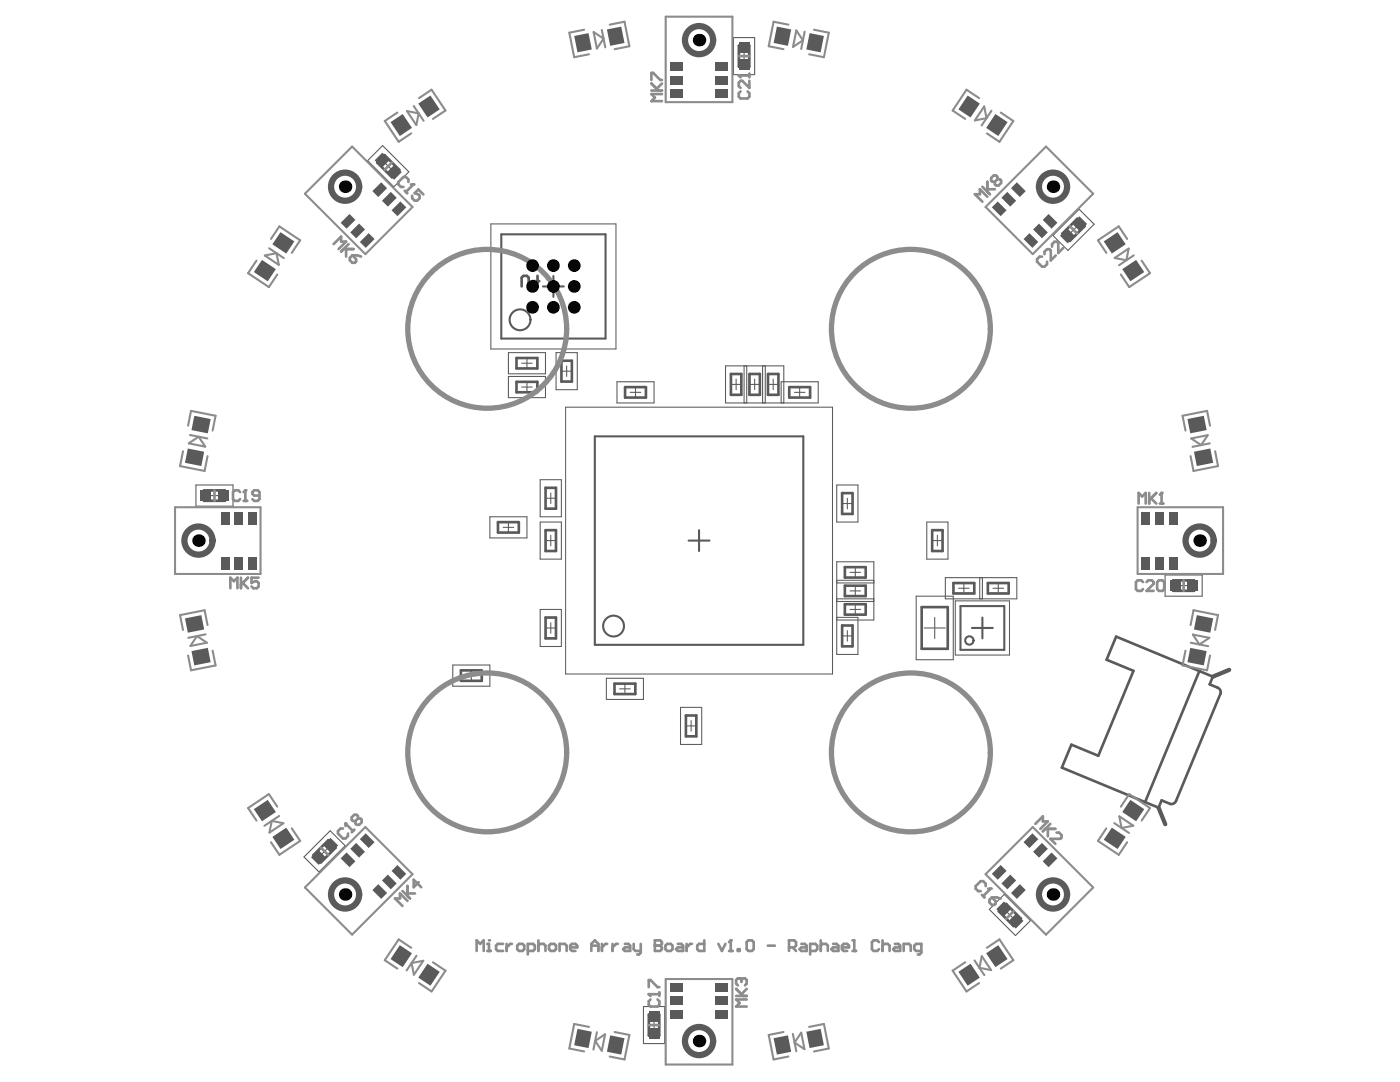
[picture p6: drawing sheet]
<svg xmlns="http://www.w3.org/2000/svg" width="279mm" height="216mm" viewBox="0 0 279 216" stroke-linecap="round" stroke-linejoin="round" font-family="sans-serif">
<g fill="none" stroke="#5a5a5a" stroke-width=".21">
<path d="M146.4 7.5h4.2v7.4h-4.2zM147.4 11.2h2.2M148.5 10.1v2.2M73.4 32l3-2.9 5.2 5.2-3 3zM76.7 32.4l1.5 1.5M78.2 32.4l-1.5 1.5M98 44.7h24.9v24.9h-24.9zM210.1 47l5.3-5.2 3 2.9-5.3 5.3zM213.5 45.1l1.5 1.5M215 45.1l-1.5 1.5M101.5 70.4h7.4v4.2h-7.4zM101.5 75.1h7.4v4.2h-7.4z"/>
<path d="M104.1 77.2h2.1M104.1 72.5h2.1M105.2 71.4v2.1M105.2 76.2v2.1M111 70.4h4.2v7.4h-4.2zM112 74.1h2.1M113.1 73v2.1M123.1 76.2h7.4v4.2h-7.4zM125.8 78.3h2.1M126.8 77.2v2.1M145.9 76.7h2.1M146.9 75.6v2.2"/>
<path d="M148.5 73v7.4M149 73v7.4M149.6 76.7h2.1M150.6 75.6v2.2M152.2 73v7.4M152.7 73v7.4M153.3 76.7h2.1M154.3 75.6v2.2M158.5 78.3h2.2M159.6 77.2v2.1M39.1 96.8h7.4v4.2h-7.4zM41.7 98.9h2.2"/>
<path d="M42.8 97.8v2.1M107.8 95.7h4.2v7.4h-4.2zM108.9 99.4h2.1M109.9 98.4v2.1M112.9 81.2h53.2v53.3h-53.2zM155.9 80.4v-4.2h7.4v4.2h-18.5v-7.4h11.6v7.4M167 96.8h4.2v7.4h-4.2zM169.1 99.4v2.1M97.8 103.1h7.4v4.2h-7.4zM100.4 105.2h2.1M101.5 104.2v2.1M107.8 104.2h4.2v7.4h-4.2z"/>
<path d="M108.9 107.9h2.1M109.9 106.8v2.1M167 119.5h7.4M167 116.3h7.4M167 115.8h7.4M168.1 100.5h2M169.6 114.2h2.1M169.6 117.9h2.1M170.7 113.2v2M170.7 116.9v2M182.8 119h7.4v12.6h-7.4zM185 104.2h4.2v7.4h-4.2z"/>
<path d="M186 107.9h2.1M187.1 106.8v2.1M188.7 115.3h14.2v4.2h-14.2zM190.6 119.9h10.9v10.8h-10.9zM191.3 117.4h2.1M192.4 116.3v2.1M195.5 115.3v4.2M196.1 115.3v4.2M198.2 117.4h2.1M199.2 116.3v2.1M232.5 114.7h7.4v4.3h-7.4zM235.2 116.9h2.1"/>
<path d="M236.2 115.8v2.1M90.4 132.7h7.4v4.2h-7.4zM93 134.8h2.1M94.1 133.8v2.1M107.8 121.6h4.2v7.4h-4.2zM108.9 125.3h2.1M109.9 124.2v2.2M121 135.3h7.4v4.3h-7.4zM123.7 137.5h2.1M124.7 136.4v2.1M167 123.2h4.2v7.4h-4.2v-18.5h7.4v11.6h-7.4M167 120h7.4"/>
<path d="M168 126.9h2.2M169.1 125.8v2.1M169.6 121.6h2.1M170.7 120.5v2.2M184.4 125.3h4.3M186.5 123.2v4.2M135.8 141.2h4.2v7.3h-4.2zM136.9 144.8h2.1M137.9 143.8v2.1M60.7 171l5.2-5.2 3 3-5.2 5.2zM64 169.1l1.5 1.5M65.5 169.1l-1.5 1.5"/>
<path d="M197.4 181.5l3-3 5.3 5.2-3 3zM200.8 181.8l1.5 1.5M202.3 181.8l-1.5 1.5M128.4 200.8h4.2v7.4h-4.2zM129.5 204.5h2.1M130.5 203.5v2.1"/>
</g>
<g fill="none" stroke="#5a5a5a" stroke-width=".53">
<path d="M147.5 9.1h2v4.2h-2zM75.3 32.4l1.4-1.4 3 2.9-1.5 1.5zM104.1 57.2v-1.8l.4-.4h.7l.3 .4v1.8M107.3 55v2.2l-1.1-1.1h1.4M212 46.6l3-2.9 1.5 1.4-3 3zM103.1 71.4h4.1v2.1h-4.1zM103.1 76.2h4.1v2.1h-4.1zM112 72h2.1v4.1h-2.1zM124.7 77.2h4.2v2.1h-4.2zM145.9 74.6h2.1v4.2h-2.1zM149.6 74.6h2v4.2h-2zM153.3 74.6h2v4.2h-2z"/>
<path d="M157.5 77.2h4.2v2.1h-4.2zM40.7 97.9h4.2v2h-4.2zM108.9 97.3h2.1v4.2h-2.1zM168.1 98.4h2v4.2h-2zM99.4 104.2h4.1v2.1h-4.1zM108.9 105.8h2.1v4.1h-2.1zM168.6 113.2h4.2v2h-4.2zM168.6 116.9h4.2v2h-4.2zM186 105.8h2.1v4.1h-2.1zM190.3 116.3h4.1v2.1h-4.1zM197.1 116.3h4.2v2.1h-4.2zM234.1 115.8h4.2v2.1h-4.2z"/>
<path d="M92 133.8h4.1v2.1h-4.1zM108.9 123.2h2.1v4.2h-2.1zM122.6 136.4h4.2v2.1h-4.2zM168.1 124.8h2v4.2h-2zM168.6 120.6h4.2v2h-4.2zM183.9 121.1h5.2v8.4h-5.2zM222.8 127l19.3 8-.7 1.6 1.6 .6a.99 .99 0 0 1 .6 1.2l-8.9 21.4a1 1 0 0 1-1.1 .6l-1.8-.7-.6 1.5-19.3-8 1.9-4.6 5.4 2.2 7-16.9-5.4-2.3zM239.4 133.9l-10.9 26.2M136.9 142.8h2.1v4.1h-2.1zM62.6 170.6l2.9-2.9 1.5 1.4-3 3zM199.3 181.8l1.5-1.4 2.9 2.9-1.4 1.5zM129.5 202.5h2.1v4.1h-2.1z"/>
</g>
<path d="M245.3 133.7l-3.2 1.3M231.2 161.2l1.4 3.3" fill="none" stroke="#5a5a5a" stroke-width=".85"/>
<g fill="none" stroke="#5a5a5a" stroke-width=".42">
<path d="M100 46.8h20.8v20.8h-20.8zM108.4 57.2h4.1M110.4 55.1v4.1M118.7 87.1h41.6v41.6h-41.6zM137.4 107.9h4.2M139.5 105.8v4.1M191.7 120.9h8.7v8.8h-8.7zM194 125.3h4.1M196.1 123.2v4.2"/>
<circle cx="103.8" cy="63.8" r="2.08"/>
<circle cx="122.5" cy="124.9" r="2.08"/>
<circle cx="193.5" cy="127.8" r=".83"/>
</g>
<g fill="none" stroke="#8c8c8c" stroke-width=".42">
<path d="M83.6 19.6l2.5-1.7 2.8 4.2-2.5 1.6M116.6 5.9l-3 .6 1 4.9 3-.6M118.5 6.4l1.9 1.3-1.3 2-.6-3.3M120.1 6l.7 3.4M121.7 4.9l2.9-.6 1 4.9-2.9 .6M132.9 3.3h13.3v17.1h-13.3zM157.3 4.9l-2.9-.6-1 4.9 3 .6M158.3 9.3l.6-3.2 1.3 1.9-1.9 1.4M160.6 6.3l-.7 3.5M162.4 5.9l3 .6-1 4.9-2.9-.6M195.4 19.6l-2.5-1.7-2.8 4.2 2.5 1.6M60.9 38.7l9.4-9.5 12 12.1-9.4 9.4z"/>
<path d="M79.3 22.5l-2.5 1.6 2.8 4.2 2.5-1.7M81.2 22.2l2.4 .4-.5 2.3zM82.6 21.2l1.9 2.9M194.6 24l1.8-2.8 .5 2.4-2.4 .4M197.9 22.1l-2 2.9M199.7 22.5l2.5 1.6-2.7 4.2-2.5-1.7M51.2 52l-1.7 2.5 4.2 2.8 1.6-2.5M52.9 51l2.3-.5 .4 2.3zM53.7 49.5l3 2M54.1 47.7l1.7-2.5 4.1 2.7-1.7 2.6M196.7 41.3l12.1-12.1 9.4 9.5-12.1 12zM224.9 47.7l-1.6-2.5-4.2 2.7 1.7 2.6"/>
<path d="M225.2 49.6l-2.7 1.9M225.3 49.6l-.5 2.3-2.3-.4M226.3 51l-3 1.9M227.8 52l1.7 2.5-4.1 2.8-1.7-2.5M36.5 90l-.6 3 4.9 1 .6-3M37.5 84.9l.6-2.9 4.9 1-.6 2.9M37.7 88.5l1.9-1.4 1.3 2zM37.9 86.8l3.5 .7M241 86.8l-1.3 2-2-1.3 3.3-.7M241.4 88.5l-3.4 .7M241.5 84.9l-.6-2.9-4.9 1 .6 2.9M242.5 90l.6 3-4.9 1-.6-3"/>
<path d="M34.9 101.2h17.1v13.3h-17.1zM227 101.2h17.1v13.3h-17.1zM41 126.6l-3.4 .7M41.3 128.3l-3.3 .6M41.3 128.2l-2-1.3-1.3 2M41.4 124.7l-.6-2.9-4.9 .9 .6 3M42.4 129.8l.6 3-4.9 1-.6-3M236.6 129.8l-.6 3 4.9 1 .6-3M237.6 124.7l.6-2.9 4.9 .9-.6 3M237.6 128.3l3.5 .6M238.1 126.6l1.3 2 2-1.3M238.1 126.6l3.2 .7"/>
<path d="M55.3 161l-1.6-2.5-4.2 2.7 1.7 2.5M55.7 162.8l-2.9 2M56.6 164.3l-2.4-.5-.4 2.3 2.8-1.8M58.2 165.3l1.7 2.5-4.1 2.8-1.7-2.5M60.9 177.1l12-12.1 9.4 9.4-12 12.1zM196.7 174.4l9.4-9.4 12.1 12.1-9.4 9.4zM220.8 165.3l-1.7 2.5 4.2 2.8 1.6-2.5M222.4 164.2l2.9 2M223.4 162.9l2.8 1.9-2.4 .4zM223.7 161l1.7-2.5 4.1 2.7-1.7 2.5M82.1 189.1l-2.5-1.7-2.8 4.2 2.5 1.7M83.1 190.7l-1.9 2.9"/>
<path d="M84.5 191.7l-2.4 .5 .5 2.3 1.9-2.8M86.4 192l2.5 1.7-2.8 4.1-2.5-1.6M132.9 195.4h13.3v17h-13.3zM192.6 192l-2.5 1.7 2.8 4.1 2.5-1.6M194.5 191.6l1.9 3M197 189.1l2.5-1.7 2.7 4.2-2.5 1.7M197.8 193.6l-1.9-2.8-.4 2.3 2.3 .5M117.6 204.9l-3-.6-1 4.9 3 .6M119.1 206l-.7 3.4M120.8 206.4l-.7 3.3M120.8 206.4l-2 1.3 1.3 2M122.7 205.9l2.9 .6-1 4.9-2.9-.6"/>
<path d="M156.4 205.9l-3 .6 1 4.9 2.9-.6M158.2 206.3l.7 3.5M159.9 206.1l.7 3.3-2-1.4zM161.5 204.9l2.9-.6 1 4.9-3 .6"/>
</g>
<path d="M147.4 11.2h2.2M147.4 15.1h2.2M147.8 18.2l-.4 .4v.7l.4 .4h1.4l.4-.4v-.7l-.4-.4M149.6 16.1v1.4l-1.5-1.4h-.3l-.4 .4v.7l.4 .3M149.6 14.7v.7M78.2 32.4l-1.5 1.5M213.5 45.1l1.5 1.5M42.8 97.8v2.1M236.2 115.8v2.1M64 169.1l1.5 1.5M202.3 181.8l-1.5 1.5M129.5 204.5h2.1" fill="none" stroke="#8c8c8c" stroke-width=".53"/>
<circle cx="147.4" cy="15.1" r=".26" fill="#8c8c8c"/>
<path d="M130 18.1h2.1M130 16.7l1.4 1.4M130 16v-1.5h.4l1.4 1.5h.3M132.1 18.8h-2.1l.7 .7-.7 .7h2.1M132.1 16.7l-1 1M147.4 15.1l.4 .3M146.9 198.7h2.1M146.9 197.3l1.4 1.4M147.6 195.2h-.3l-.4 .4v.7l.4 .3M149 199.4h-2.1l.7 .7-.7 .7h2.1M149 197.3l-1 1.1" fill="none" stroke="#8c8c8c" stroke-width=".53"/>
<circle cx="147.6" cy="195.2" r=".26" fill="#8c8c8c"/>
<path d="M129.5 198.4h2.1M129.8 199.4l-.3 .4v.7l.3 .3h1.4l.4-.3v-.7l-.4-.4M131.6 198v.7M147.6 195.2l.4 .4M148 195.6v.3M148 195.6l.3-.4h.4l.3 .4v.7l-.3 .3" fill="none" stroke="#8c8c8c" stroke-width=".53"/>
<circle cx="129.5" cy="198.4" r=".26" fill="#8c8c8c"/>
<path d="M80.8 38l.5 .5M81.5 36.3v-.5l-.5-.5h-.5l-1 1v.5l.5 .5h.5M82.5 36.8l-1.5 1.5M129.5 198.4l.3 .3M129.5 197v-1.4h.3l1.4 1.4h.4" fill="none" stroke="#8c8c8c" stroke-width=".53"/>
<circle cx="82.5" cy="36.8" r=".26" fill="#8c8c8c"/>
<g fill="none" stroke="#8c8c8c" stroke-width=".53">
<path d="M82 36.8h.5M84.5 38.8l-1-1-.7 .7 .7 .3 .2 .2v.5l-.4 .5h-.5l-.5-.5v-.5M229.3 98.4v2.1M229.7 99.4l1.1 1.1M230.8 98.4l-1.5 1.4M231.8 98.4v2.1M227.2 100.5v-2.1l.7 .7 .7-.7v2.1M228.1 116.1l-.3-.3h-.7l-.4 .3v1.5l.4 .3h.7l.3-.3M228.8 116.1l.4-.3h.7l.3 .3v.4l-1.4 1.4h1.4M230.9 116.1l.4-.3h.7l.3 .3v1.5l-.3 .3h-.7l-.4-.3zM231.5 100.5h.7M80.3 177.8l1.5 1.5"/>
<path d="M81.3 179.8l-1.5-1.5v1h-1l1.5 1.5M81.3 176.8v2M81.3 178.3h1.5M83.6 176l-1 1v-1.5l1.5 1.5"/>
</g>
<circle cx="231.8" cy="98.4" r=".26" fill="#8c8c8c"/>
<g fill="none" stroke="#8c8c8c" stroke-width=".53">
<path d="M66.6 48.7l1.5-1.5v1h1l-1.5 1.5M68.6 49.7h2M69.1 49.7v1.5M69.6 48.7l-1.5 1.5M69.8 51.4l.5-.5 .8 .8v.5l-.3 .2h-.5l-.5-.5zM70.3 50.9h1l.8 .3M208 51.2h-.5l-.5 .5v.5l1 1h.5l.5-.5v-.5M208.5 50.7v-.5l.5-.5h.5l.2 .3v2l1-1M210 49.2v-.5l.5-.5h.5l.2 .3v2l1-1M47.9 98.2l-.3-.4h-.7l-.4 .4v1.4l.4 .3h.7l.3-.3M48.6 99.9h.7M49 97.8v2.1"/>
<path d="M231.8 98.4l-.3 .3M46 117.4v-2.1l.7 .7 .7-.7v2.1M48.1 115.3v2.1M48.4 116.3l1.1 1.1M49.5 115.3l-1.4 1.4M51.6 115.3h-1.4v1l.7-.3h.4l.3 .3v.7l-.3 .4h-.7l-.4-.4"/>
</g>
<circle cx="49" cy="97.8" r=".26" fill="#8c8c8c"/>
<path d="M49 97.8l-.4 .4M51.8 98.9h-1.1l-.3-.4v-.3l.3-.4h.7l.4 .4v1.4l-.4 .3h-.7l-.3-.3M68.4 165.3h-.4l-.5 .5v.5l.9 1h.5l.5-.5v-.5M68.9 164.3l1.5 1.5M70.7 165.6l-.5 .5M206.6 164.4l1.5-1.5v1h1l-1.5 1.5M208.6 165.4h2M209.1 165.4v1.5M209.6 164.4l-1.5 1.5M210.9 166.1h.5l.5 .5v.5l-.3 .3h-2l1 1" fill="none" stroke="#8c8c8c" stroke-width=".53"/>
<circle cx="68.9" cy="164.3" r=".26" fill="#8c8c8c"/>
<g fill="none" stroke="#8c8c8c" stroke-width=".53">
<path d="M196.1 37.3l1.5 1.5M197.1 39.3l-1.5-1.5v1h-1l1.5 1.5M197.1 36.3v2M197.1 37.8h1.4M199 35.8v-.5l-.2-.3h-.5l-.5 .5v.5l.2 .3h.5M199 35.8h.5l.3 .2v.5l-.5 .5h-.5l-.3-.2v-.5M199 35.8l-.5 .5M68.9 164.3v.5M71.4 163.3v-.5l-.2-.2h-.5l-.5 .5v.5l.2 .2h.5M71.4 163.3h.5l.3 .3v.5l-.5 .5h-.5l-.3-.3v-.5M71.4 163.3l-.5 .5M196 178.6l.5 .5"/>
<path d="M196.7 176.8v-.5l-.5-.5h-.5l-1 1v.5l.5 .5h.5M197.7 177.3l-1.5 1.5"/>
</g>
<circle cx="197.7" cy="177.3" r=".26" fill="#8c8c8c"/>
<path d="M197.2 177.3h.5M197.5 179.6l.5-.5 .7 .7v.5l-.2 .3h-.5l-.5-.5zM198 179.1h1l.7 .2M95.1 189.8v-2.2l.7 .7 .7-.7v2.2M97.2 189.8h.7M97.2 188.3h.4v1.5" fill="none" stroke="#8c8c8c" stroke-width=".53"/>
<circle cx="97.6" cy="187.6" r=".26" fill="#8c8c8c"/>
<g fill="none" stroke="#8c8c8c" stroke-width=".53">
<path d="M100.4 188.3h-1.1l-.3 .4v.7l.3 .4h1.1M101.1 188.3v1.5M102.2 188.3h-.4l-.7 .7M103.2 188.7l.4-.4h.7l.3 .4v.7l-.3 .4h-.7l-.4-.4zM105.3 189.8h1.1l.3-.4v-.7l-.3-.4h-1.1v2.2M107.4 188.7l.4-.4h.7l.4 .4v1.1M107.4 187.6v2.2M109.6 188.7l.3-.4h.7l.4 .4v.7l-.4 .4h-.7l-.3-.4zM111.7 189.8v-1.5h1l.4 .4v1.1M113.8 189h1.4v-.3l-.4-.4h-.7l-.3 .4v.7l.3 .4h.7M118 189.8v-1.5l.7-.7 .7 .7v1.5M118 188.7h1.4"/>
<path d="M120.1 188.3v1.5M121.2 188.3h-.4l-.7 .7M122.2 188.3v1.5M123.3 188.3h-.4l-.7 .7M124.7 188.3h.7l.4 .4v1.1h-1.1l-.3-.4 .3-.4h1.1M126.5 188.3v1.1l.3 .4h1.1M127.9 188.3v1.8l-.4 .4h-.3M130.7 187.6v2.2h1l.4-.4v-.4l-.4-.3h-1"/>
</g>
<circle cx="130.7" cy="188.7" r=".26" fill="#8c8c8c"/>
<path d="M130.7 187.6h1l.4 .4v.3l-.4 .4h-1M132.8 188.7l.4-.4h.7l.3 .4v.7l-.3 .4h-.7l-.4-.4zM135.3 188.3h.7l.3 .4v1.1h-1l-.4-.4 .4-.4h1M137 188.3v1.5M138.1 188.3h-.4l-.7 .7M140.6 187.6v2.2h-1.1l-.4-.4v-.7l.4-.4h1.1M143.4 188.3l.7 1.5 .7-1.5M145.5 189.8h.7M145.8 187.6v2.2" fill="none" stroke="#8c8c8c" stroke-width=".53"/>
<circle cx="145.8" cy="187.6" r=".26" fill="#8c8c8c"/>
<g fill="none" stroke="#8c8c8c" stroke-width=".53">
<path d="M145.8 187.6l-.3 .4M147.2 189.4h.4v.4h-.4zM149 188l.4-.4h.7l.3 .4v1.4l-.3 .4h-.7l-.4-.4zM153.2 188.7h1.4M157.5 189h1l.4-.3v-.7l-.4-.4h-1v2.2M158.2 189l.7 .8M159.9 188.3h.7l.4 .4v1.1h-1.1l-.3-.4 .3-.4h1.1M161.7 189.8h1l.4-.4v-.7l-.4-.4h-1v2.2M163.8 188.7l.4-.4h.7l.3 .4v1.1M163.8 187.6v2.2M166.3 188.3h.7l.3 .4v1.1h-1l-.4-.4 .4-.4h1M168 189h1.4v-.3l-.3-.4h-.7l-.4 .4v.7l.4 .4h.7"/>
<path d="M170.1 189.8h.7M170.1 187.6h.4v2.2M175.4 188l-.3-.4h-.7l-.4 .4v1.4l.4 .4h.7l.3-.4M176.1 188.7l.4-.4h.7l.3 .4v1.1M176.1 187.6v2.2M178.6 188.3h.7l.3 .4v1.1h-1l-.4-.4 .4-.4h1M180.4 189.8v-1.5h1l.4 .4v1.1M183.9 189.8h-1.1l-.3-.4v-.7l.3-.4h1.1v1.8l-.4 .4h-.3"/>
</g>
<g fill="none" stroke="#8c8c8c" stroke-width="1.1">
<circle cx="97.2" cy="65.6" r="15.9"/>
<circle cx="181.8" cy="65.6" r="15.9"/>
<circle cx="97.2" cy="150.1" r="15.9"/>
<circle cx="181.8" cy="150.1" r="15.9"/>
</g>
<g fill="none" stroke="#5a5a5a" stroke-width="1.2">
<circle cx="139.5" cy="8" r="2.81"/>
<circle cx="68.9" cy="37.3" r="2.81"/>
<circle cx="210.2" cy="37.3" r="2.81"/>
<circle cx="39.6" cy="107.9" r="2.81"/>
<circle cx="239.4" cy="107.9" r="2.81"/>
<circle cx="68.9" cy="178.5" r="2.81"/>
<circle cx="210.2" cy="178.5" r="2.81"/>
<circle cx="139.5" cy="207.7" r="2.81"/>
</g>
<g fill="#000">
<circle cx="139.5" cy="8" r="1.25"/>
<circle cx="68.9" cy="37.3" r="1.25"/>
<circle cx="210.2" cy="37.3" r="1.25"/>
<circle cx="106.3" cy="53" r="1.27"/>
<circle cx="106.3" cy="57.2" r="1.27"/>
<circle cx="110.4" cy="53" r="1.27"/>
<circle cx="110.4" cy="57.2" r="1.27"/>
<circle cx="114.6" cy="53" r="1.27"/>
<circle cx="114.6" cy="57.2" r="1.27"/>
<circle cx="106.3" cy="61.3" r="1.27"/>
<circle cx="110.4" cy="61.3" r="1.27"/>
<circle cx="114.6" cy="61.3" r="1.27"/>
<circle cx="39.6" cy="107.9" r="1.25"/>
<circle cx="239.4" cy="107.9" r="1.25"/>
<circle cx="68.9" cy="178.5" r="1.25"/>
<circle cx="210.2" cy="178.5" r="1.25"/>
<circle cx="139.5" cy="207.7" r="1.25"/>
</g>
<g fill="#5a5a5a">
<path d="M238.8 122.7l3.3 .7-.6 2.8-3.2-.6z" fill-rule="evenodd"/>
<path d="M238.3 90.1l3.2-.6 .6 2.8-3.3 .7z" fill-rule="evenodd"/>
<path d="M233.5 115.8h2.1v2.1h-2.1z" fill-rule="evenodd"/>
<path d="M230.6 102.2h1.6v2.4h-1.6z" fill-rule="evenodd"/>
<path d="M233.3 102.2h1.6v2.4h-1.6z" fill-rule="evenodd"/>
<path d="M225.6 159.6l2.8 1.9-1.7 2.4-2.7-1.9z" fill-rule="evenodd"/>
<path d="M206.2 170l1.7-1.8 1.2 1.2-1.7 1.7z" fill-rule="evenodd"/>
<path d="M199.9 176.3l1.7-1.8 1.2 1.2-1.8 1.8z" fill-rule="evenodd"/>
<path d="M199.9 39.5l1.1-1.2 1.8 1.8-1.2 1.1z" fill-rule="evenodd"/>
<path d="M199.1 40.2l1.8 1.8-1.2 1.1-1.8-1.7z" fill-rule="evenodd"/>
<path d="M198.7 22.8l2.4 1.6-1.9 2.7-2.4-1.6z" fill-rule="evenodd"/>
<path d="M155 5.3l2.9 .6-.7 3.2-2.8-.5z" fill-rule="evenodd"/>
<path d="M147.4 8.5h2.2v2h-2.2z" fill-rule="evenodd"/>
<path d="M129.4 201.8h2.2v2.1h-2.2z" fill-rule="evenodd"/>
<path d="M121.1 5.9l2.9-.6 .6 3.3-2.8 .5z" fill-rule="evenodd"/>
<path d="M114.6 7.2l2.9-.6 .6 3.3-2.9 .5z" fill-rule="evenodd"/>
<path d="M78.1 42l1.8-1.8 1.2 1.2-1.8 1.7z" fill-rule="evenodd"/>
<path d="M77.9 24.4l2.5-1.6 1.8 2.7-2.4 1.6z" fill-rule="evenodd"/>
<path d="M71.8 167.5l1.2-1.2 1.8 1.7-1.2 1.2z" fill-rule="evenodd"/>
<path d="M71.1 168.2l1.7 1.8-1.1 1.1-1.8-1.7z" fill-rule="evenodd"/>
<path d="M71.8 48.3l1.8-1.8 1.2 1.2-1.8 1.8z" fill-rule="evenodd"/>
<path d="M64.5 168.6l1.5-1.4 1.5 1.5-1.5 1.5z" fill-rule="evenodd"/>
<path d="M54.4 167l2.7-1.9 1.7 2.5-2.8 1.8z" fill-rule="evenodd"/>
<path d="M44.1 102.2h1.6v2.4h-1.6z" fill-rule="evenodd"/>
<path d="M46.8 102.2h1.7v2.4h-1.7z" fill-rule="evenodd"/>
<path d="M49.5 102.2h1.7v2.4h-1.7z" fill-rule="evenodd"/>
<path d="M36.9 123.4l3.3-.7 .5 2.9-3.2 .6z" fill-rule="evenodd"/>
<path d="M40.1 97.8h2v2.2h-2z" fill-rule="evenodd"/>
<path d="M37.5 89.5l3.2 .6-.5 2.9-3.3-.7z" fill-rule="evenodd"/>
<path d="M38.8 83l3.2 .6-.5 2.9-3.3-.7z" fill-rule="evenodd"/>
<path d="M233.3 111.1h1.6v2.5h-1.6z" fill-rule="evenodd"/>
<path d="M230.6 111.1h1.6v2.5h-1.6z" fill-rule="evenodd"/>
<path d="M224 53.7l2.7-1.8 1.7 2.4-2.8 1.8z" fill-rule="evenodd"/>
<path d="M214 44.6l1.4-1.4 1.6 1.5-1.5 1.5z" fill-rule="evenodd"/>
<path d="M208.1 171.9l1.8-1.8 1.1 1.2-1.7 1.7z" fill-rule="evenodd"/>
<path d="M206.2 45.8l1.2-1.2 1.7 1.8-1.2 1.2z" fill-rule="evenodd"/>
<path d="M208.1 43.9l1.2-1.2 1.7 1.8-1.1 1.1z" fill-rule="evenodd"/>
<path d="M198.8 181.4l1.6-1.5 1.4 1.4-1.5 1.6z" fill-rule="evenodd"/>
<path d="M196.8 190.2l2.4-1.6 1.9 2.8-2.4 1.6z" fill-rule="evenodd"/>
<path d="M197.9 174.4l1.8-1.8 1.2 1.2-1.8 1.7z" fill-rule="evenodd"/>
<path d="M154.4 207.2l2.8-.6 .7 3.3-2.9 .5z" fill-rule="evenodd"/>
<path d="M147.4 11.9h2.2v2h-2.2z" fill-rule="evenodd"/>
<path d="M129.4 205.2h2.2v2.1h-2.2z" fill-rule="evenodd"/>
<path d="M121.8 206.6l2.8 .6-.6 3.2-2.9-.5z" fill-rule="evenodd"/>
<path d="M115.2 205.3l2.9 .6-.6 3.2-2.9-.5z" fill-rule="evenodd"/>
<path d="M79.8 188.6l2.4 1.6-1.8 2.8-2.5-1.6z" fill-rule="evenodd"/>
<path d="M79.3 172.6l1.8 1.8-1.2 1.1-1.8-1.7z" fill-rule="evenodd"/>
<path d="M69.9 46.4l1.8-1.8 1.1 1.2-1.7 1.8z" fill-rule="evenodd"/>
<path d="M62.1 171.1l1.4-1.5 1.6 1.5-1.5 1.5z" fill-rule="evenodd"/>
<path d="M56 46.3l2.7 1.9-1.6 2.4-2.7-1.9z" fill-rule="evenodd"/>
<path d="M49.5 111.1h1.7v2.5h-1.7z" fill-rule="evenodd"/>
<path d="M46.8 111.1h1.7v2.5h-1.7z" fill-rule="evenodd"/>
<path d="M44.1 111.1h1.6v2.5h-1.6z" fill-rule="evenodd"/>
<path d="M38.2 129.9l3.3-.6 .5 2.8-3.2 .7z" fill-rule="evenodd"/>
<path d="M236.9 115.8h2.1v2.1h-2.1z" fill-rule="evenodd"/>
<path d="M237 83.6l3.2-.6 .6 2.8-3.3 .7z" fill-rule="evenodd"/>
<path d="M201.2 183.8l1.6-1.5 1.4 1.5-1.5 1.5z" fill-rule="evenodd"/>
<path d="M201.8 178.2l1.7-1.8 1.2 1.2-1.8 1.8z" fill-rule="evenodd"/>
<path d="M221.9 165.1l2.8 1.9-1.7 2.4-2.7-1.8z" fill-rule="evenodd"/>
<path d="M204.3 168l1.7-1.7 1.2 1.2-1.8 1.7z" fill-rule="evenodd"/>
<path d="M227.9 102.2h1.6v2.4h-1.6z" fill-rule="evenodd"/>
<path d="M204.3 47.7l1.1-1.2 1.8 1.8-1.2 1.2z" fill-rule="evenodd"/>
<path d="M191.3 193.9l2.4-1.6 1.8 2.8-2.4 1.6z" fill-rule="evenodd"/>
<path d="M142.7 198.9h2.5v1.7h-2.5z" fill-rule="evenodd"/>
<path d="M142.7 201.6h2.5v1.7h-2.5z" fill-rule="evenodd"/>
<path d="M133.8 201.6h2.5v1.7h-2.5z" fill-rule="evenodd"/>
<path d="M133.8 198.9h2.5v1.7h-2.5z" fill-rule="evenodd"/>
<path d="M142.7 196.2h2.5v1.7h-2.5z" fill-rule="evenodd"/>
<path d="M133.8 196.2h2.5v1.7h-2.5z" fill-rule="evenodd"/>
<path d="M133.8 17.9h2.5v1.7h-2.5z" fill-rule="evenodd"/>
<path d="M133.8 15.2h2.5v1.6h-2.5z" fill-rule="evenodd"/>
<path d="M142.7 15.2h2.5v1.6h-2.5z" fill-rule="evenodd"/>
<path d="M142.7 17.9h2.5v1.7h-2.5z" fill-rule="evenodd"/>
<path d="M161.6 6.6l2.8 .6-.6 3.2-2.9-.5z" fill-rule="evenodd"/>
<path d="M85.3 192.3l2.5 1.6-1.9 2.8-2.4-1.6z" fill-rule="evenodd"/>
<path d="M74.3 177.6l1.2-1.2 1.8 1.8-1.2 1.2z" fill-rule="evenodd"/>
<path d="M76.2 175.7l1.2-1.2 1.8 1.8-1.2 1.2z" fill-rule="evenodd"/>
<path d="M76.2 40.1l1.8-1.8 1.2 1.2-1.8 1.7z" fill-rule="evenodd"/>
<path d="M77.2 34.4l1.5-1.5 1.5 1.4-1.5 1.6z" fill-rule="evenodd"/>
<path d="M74.8 32l1.5-1.5 1.5 1.4-1.6 1.6z" fill-rule="evenodd"/>
<path d="M50.7 161.5l2.7-1.9 1.7 2.4-2.8 1.9z" fill-rule="evenodd"/>
<path d="M43.5 97.8h2v2.2h-2z" fill-rule="evenodd"/>
<path d="M237.5 129.3l3.3 .6-.6 2.9-3.2-.7z" fill-rule="evenodd"/>
<path d="M227.9 111.1h1.6v2.5h-1.6z" fill-rule="evenodd"/>
<path d="M211.5 47l1.5-1.4 1.5 1.5-1.4 1.5z" fill-rule="evenodd"/>
<path d="M220.3 48.2l2.7-1.9 1.7 2.4-2.8 1.9z" fill-rule="evenodd"/>
<path d="M202.9 36.4l1.8 1.7-1.2 1.2-1.7-1.7z" fill-rule="evenodd"/>
<path d="M193.1 19.1l2.4 1.6-1.8 2.7-2.4-1.6z" fill-rule="evenodd"/>
<path d="M160.9 205.9l2.9-.6 .6 3.3-2.8 .5z" fill-rule="evenodd"/>
<path d="M133.8 12.5h2.5v1.6h-2.5z" fill-rule="evenodd"/>
<path d="M142.7 12.5h2.5v1.6h-2.5z" fill-rule="evenodd"/>
<path d="M68 171.3l1.2-1.2 1.7 1.8-1.1 1.1z" fill-rule="evenodd"/>
<path d="M68 44.5l1.8-1.8 1.1 1.2-1.7 1.7z" fill-rule="evenodd"/>
<path d="M83.5 20.7l2.4-1.6 1.9 2.7-2.5 1.6z" fill-rule="evenodd"/>
<path d="M74.3 38.1l1.8-1.7 1.2 1.2-1.8 1.7z" fill-rule="evenodd"/>
<path d="M52.3 51.9l2.8 1.8-1.7 2.4-2.7-1.8z" fill-rule="evenodd"/>
</g>
<g fill="#5a5a5a">
<circle cx="236.6" cy="107.9" r=".21"/>
<circle cx="208.2" cy="176.5" r=".21"/>
<circle cx="208.2" cy="39.2" r=".21"/>
<circle cx="139.5" cy="204.9" r=".21"/>
<circle cx="139.5" cy="10.8" r=".21"/>
<circle cx="70.9" cy="176.5" r=".21"/>
<circle cx="70.9" cy="39.2" r=".21"/>
<circle cx="42.4" cy="107.9" r=".21"/>
</g>
</svg>
